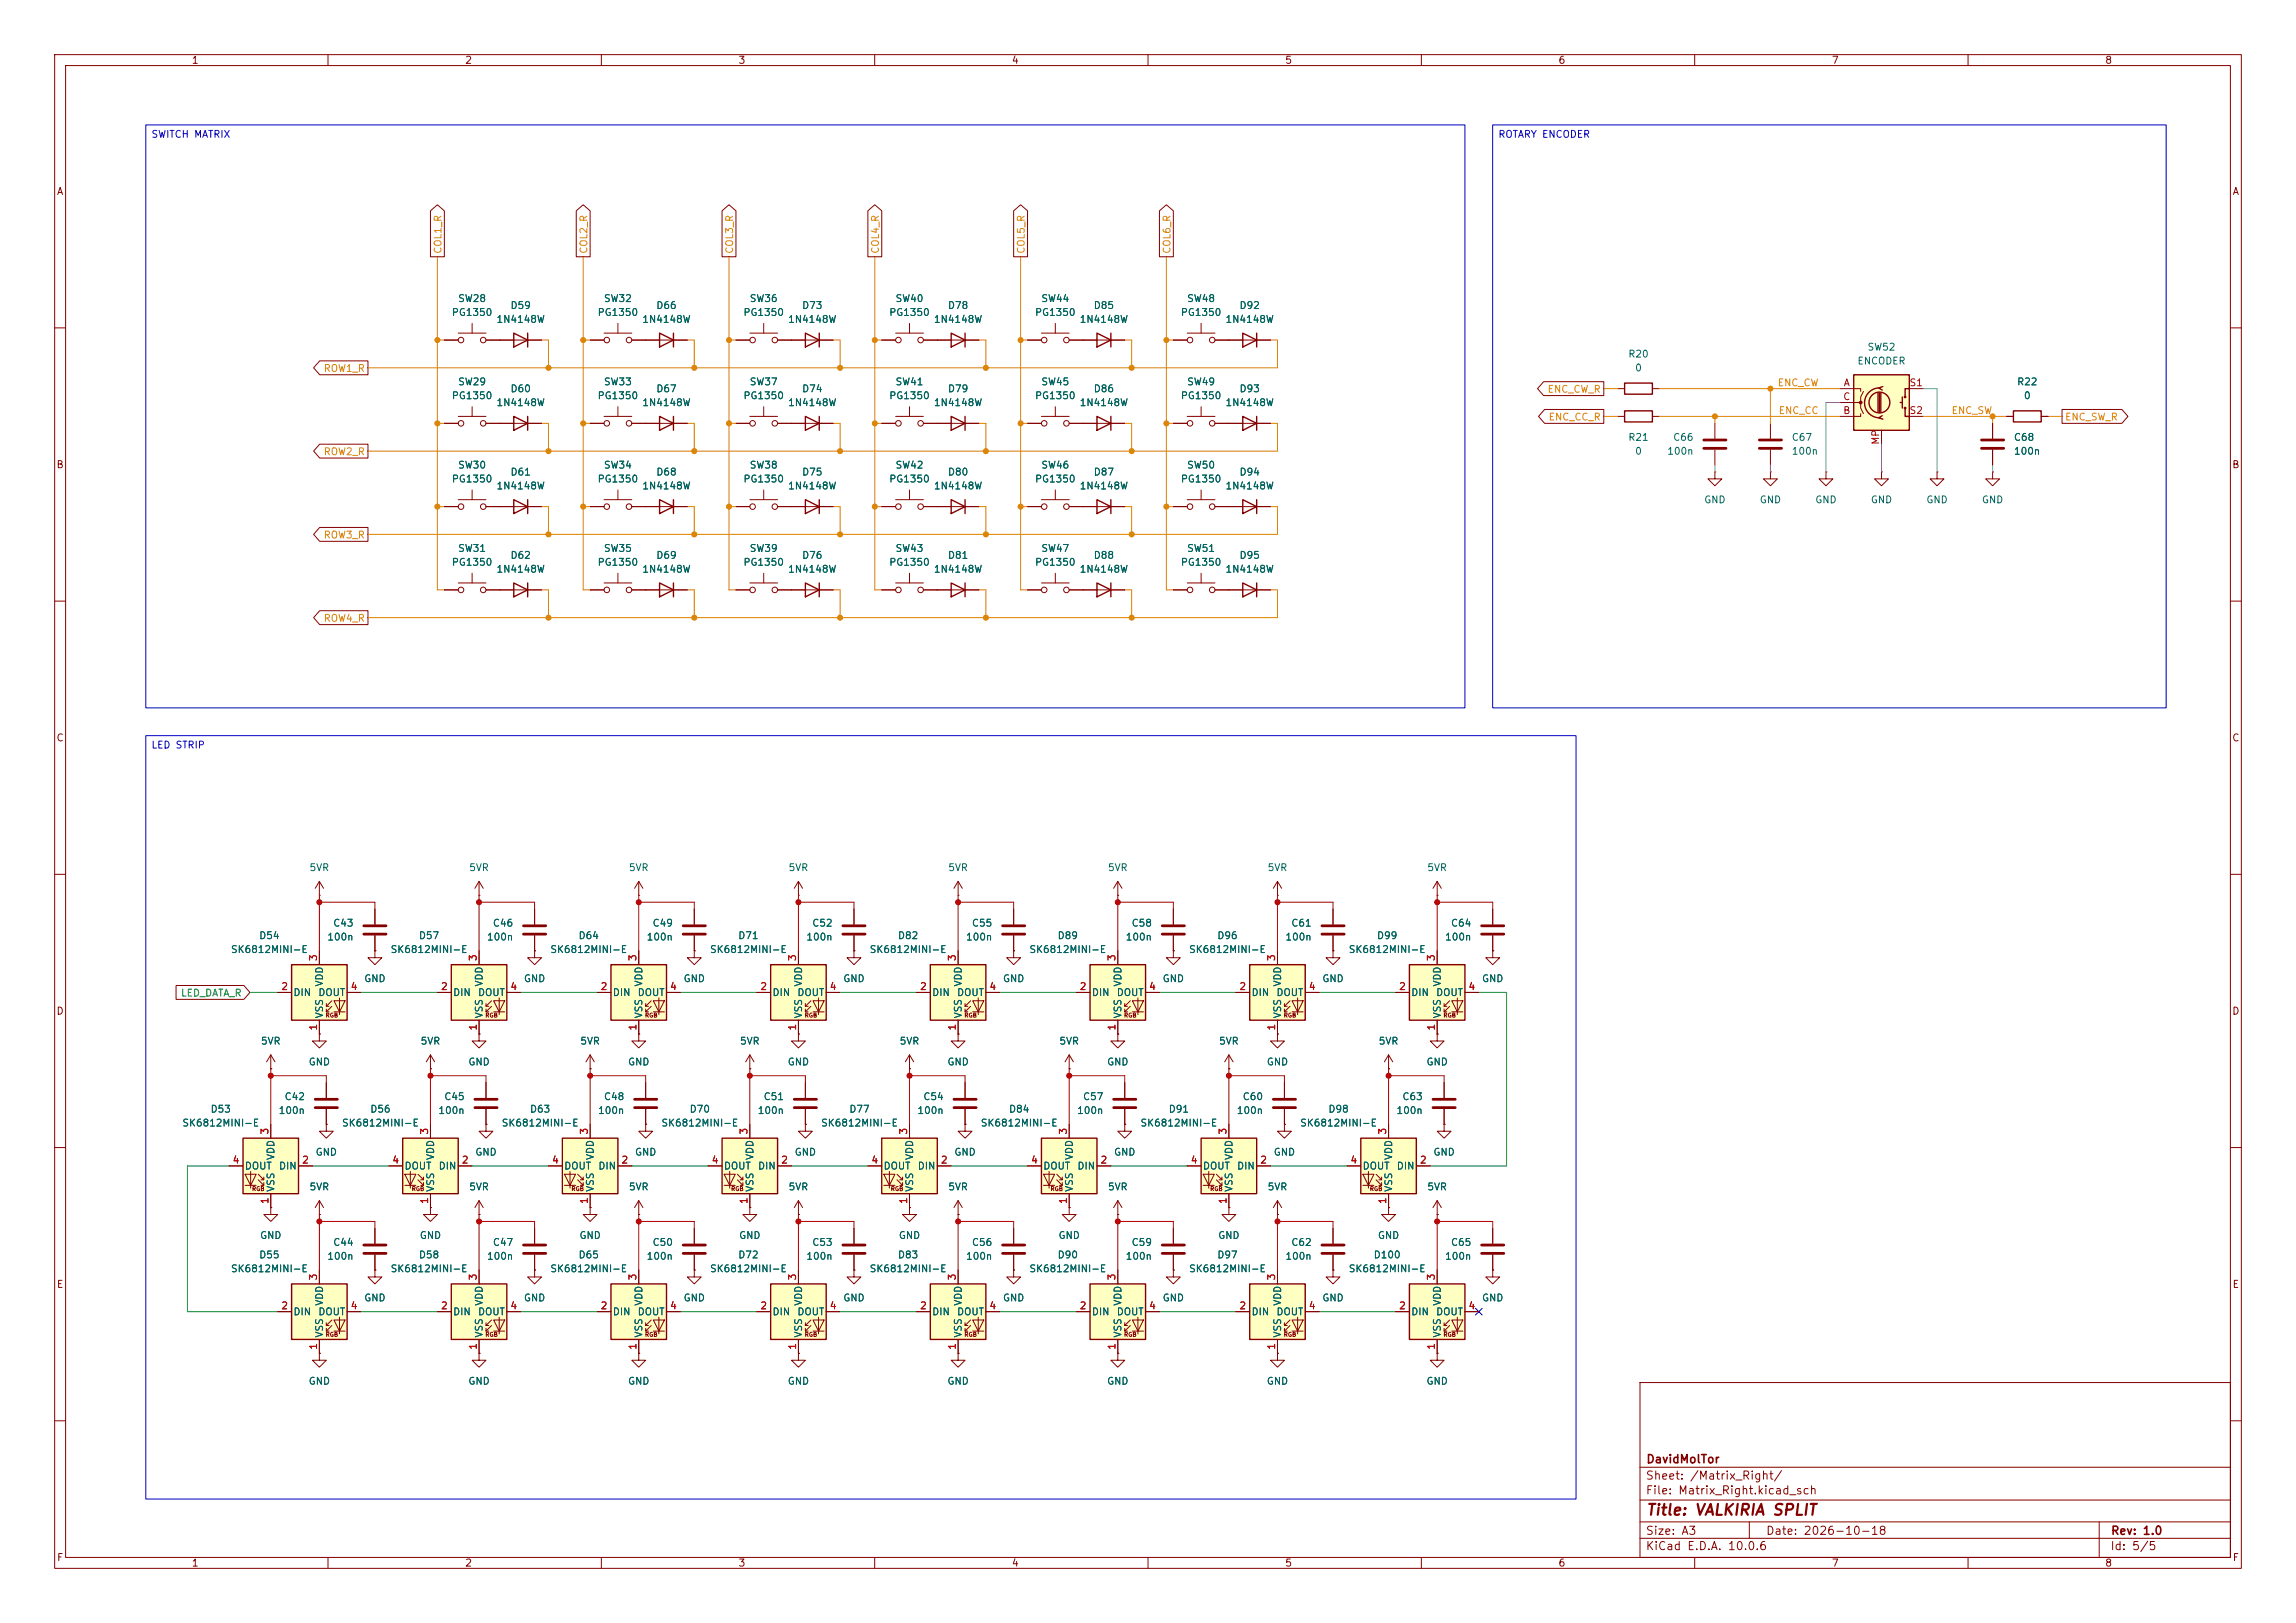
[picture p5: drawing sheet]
<svg xmlns="http://www.w3.org/2000/svg" width="420mm" height="297mm" viewBox="0 0 420 297" stroke-linecap="round" stroke-linejoin="round" font-family="sans-serif">
<defs><g id="words">
<text font-size="2" fill="#840000" x="301" y="277.8">Title: VALKIRIA SPLIT</text>
<g font-size="1.5" fill="#840000">
<text x="301" y="268.1">DavidMolTor</text>
<text x="300.9" y="273.8">File: Matrix_Right.kicad_sch</text>
<text x="300.9" y="271.1">Sheet: /Matrix_Right/</text>
<text x="300.9" y="281.2">Size: A3</text>
<text x="322.9" y="281.2">Date: 2026-10-18</text>
<text x="386" y="281.2">Rev: 1.0</text>
<text x="300.9" y="284">KiCad E.D.A. 10.0.6</text>
<text x="385.9" y="284">Id: 5/5</text>
</g>
<g font-size="1.3" fill="#840000">
<text x="35" y="12">1</text>
<text x="85" y="12">2</text>
<text x="135" y="12">3</text>
<text x="185" y="12">4</text>
<text x="235" y="12">5</text>
<text x="285" y="12">6</text>
<text x="335" y="12">7</text>
<text x="385" y="12">8</text>
<text x="10.3" y="36">A</text>
<text x="408.3" y="36">A</text>
<text x="10.2" y="86">B</text>
<text x="408.2" y="86">B</text>
<text x="10.2" y="136">C</text>
<text x="408.2" y="136">C</text>
<text x="10.2" y="186">D</text>
<text x="408.2" y="186">D</text>
<text x="10.3" y="236">E</text>
<text x="408.3" y="236">E</text>
<text x="10.3" y="286">F</text>
<text x="35" y="287">1</text>
<text x="85" y="287">2</text>
<text x="135" y="287">3</text>
<text x="185" y="287">4</text>
<text x="235" y="287">5</text>
<text x="285" y="287">6</text>
<text x="335" y="287">7</text>
<text x="385" y="287">8</text>
<text x="408.3" y="286">F</text>
</g>
<g font-size="1.3" fill="#0000c2">
<text x="27.6" y="25.5">SWITCH MATRIX</text>
<text x="274" y="25.5">ROTARY ENCODER</text>
<text x="27.6" y="137.3">LED STRIP</text>
</g>
<g font-size="1.3" fill="#dd8500">
<text x="81.1" y="46.5" transform="rotate(-90 81.1 46.5)">COL1_R</text>
<text x="107.7" y="46.5" transform="rotate(-90 107.7 46.5)">COL2_R</text>
<text x="134.4" y="46.5" transform="rotate(-90 134.4 46.5)">COL3_R</text>
<text x="161.1" y="46.5" transform="rotate(-90 161.1 46.5)">COL4_R</text>
<text x="187.7" y="46.5" transform="rotate(-90 187.7 46.5)">COL5_R</text>
<text x="214.4" y="46.5" transform="rotate(-90 214.4 46.5)">COL6_R</text>
<text x="59.1" y="68.4">ROW1_R</text>
<text x="325.1" y="71">ENC_CW</text>
<text x="283" y="72.2">ENC_CW_R</text>
<text x="283.2" y="77.3">ENC_CC_R</text>
<text x="325.3" y="76.1">ENC_CC</text>
<text x="356.9" y="76.1">ENC_SW</text>
<text x="377.6" y="77.3">ENC_SW_R</text>
<text x="59.1" y="83.6">ROW2_R</text>
<text x="59.1" y="98.8">ROW3_R</text>
<text x="59.1" y="114.1">ROW4_R</text>
</g>
<g font-size="1.3" fill="#006464">
<text x="82.5" y="58.1">PG1350</text>
<text x="83.7" y="55.6">SW28</text>
<text x="90.7" y="59.4">1N4148W</text>
<text x="93.3" y="56.8">D59</text>
<text x="109.2" y="58.1">PG1350</text>
<text x="110.4" y="55.6">SW32</text>
<text x="117.4" y="59.4">1N4148W</text>
<text x="119.9" y="56.8">D66</text>
<text x="135.9" y="58.1">PG1350</text>
<text x="137" y="55.6">SW36</text>
<text x="144" y="59.4">1N4148W</text>
<text x="146.6" y="56.8">D73</text>
<text x="162.6" y="58.1">PG1350</text>
<text x="163.7" y="55.6">SW40</text>
<text x="170.7" y="59.4">1N4148W</text>
<text x="173.3" y="56.8">D78</text>
<text x="189.2" y="58.1">PG1350</text>
<text x="190.4" y="55.6">SW44</text>
<text x="197.4" y="59.4">1N4148W</text>
<text x="200" y="56.8">D85</text>
<text x="215.9" y="58.1">PG1350</text>
<text x="217" y="55.6">SW48</text>
<text x="224.1" y="59.4">1N4148W</text>
<text x="226.6" y="56.8">D92</text>
<text x="297.7" y="65.7">R20</text>
<text x="341.5" y="64.5">SW52</text>
<text x="83.7" y="70.8">SW29</text>
<text x="110.4" y="70.8">SW33</text>
<text x="137" y="70.8">SW37</text>
<text x="163.7" y="70.8">SW41</text>
<text x="190.4" y="70.8">SW45</text>
<text x="217" y="70.8">SW49</text>
<text x="299" y="68.3">0</text>
<text x="339.7" y="67">ENCODER</text>
<text x="368.9" y="70.8">R22</text>
<text x="82.5" y="73.4">PG1350</text>
<text x="90.7" y="74.6">1N4148W</text>
<text x="93.3" y="72.1">D60</text>
<text x="109.2" y="73.4">PG1350</text>
<text x="117.4" y="74.6">1N4148W</text>
<text x="119.9" y="72.1">D67</text>
<text x="135.9" y="73.4">PG1350</text>
<text x="144" y="74.6">1N4148W</text>
<text x="146.6" y="72.1">D74</text>
<text x="162.6" y="73.4">PG1350</text>
<text x="170.7" y="74.6">1N4148W</text>
<text x="173.3" y="72.1">D79</text>
<text x="189.2" y="73.4">PG1350</text>
<text x="197.4" y="74.6">1N4148W</text>
<text x="200" y="72.1">D86</text>
<text x="215.9" y="73.4">PG1350</text>
<text x="224.1" y="74.6">1N4148W</text>
<text x="226.6" y="72.1">D93</text>
<text x="370.1" y="73.4">0</text>
<text x="297.7" y="81">R21</text>
<text x="299" y="83.5">0</text>
<text x="304.9" y="83.5">100n</text>
<text x="306" y="81">C66</text>
<text x="327.6" y="81">C67</text>
<text x="327.6" y="83.5">100n</text>
<text x="368.3" y="81">C68</text>
<text x="368.3" y="83.5">100n</text>
<text x="82.5" y="88.6">PG1350</text>
<text x="83.7" y="86.1">SW30</text>
<text x="90.7" y="89.9">1N4148W</text>
<text x="93.3" y="87.3">D61</text>
<text x="109.2" y="88.6">PG1350</text>
<text x="110.4" y="86.1">SW34</text>
<text x="117.4" y="89.9">1N4148W</text>
<text x="119.9" y="87.3">D68</text>
<text x="135.9" y="88.6">PG1350</text>
<text x="137" y="86.1">SW38</text>
<text x="144" y="89.9">1N4148W</text>
<text x="146.6" y="87.3">D75</text>
<text x="162.6" y="88.6">PG1350</text>
<text x="163.7" y="86.1">SW42</text>
<text x="170.7" y="89.9">1N4148W</text>
<text x="173.3" y="87.3">D80</text>
<text x="189.2" y="88.6">PG1350</text>
<text x="190.4" y="86.1">SW46</text>
<text x="197.4" y="89.9">1N4148W</text>
<text x="200" y="87.3">D87</text>
<text x="215.9" y="88.6">PG1350</text>
<text x="217" y="86.1">SW50</text>
<text x="224.1" y="89.9">1N4148W</text>
<text x="226.6" y="87.3">D94</text>
<text x="311.6" y="92.4">GND</text>
<text x="321.8" y="92.4">GND</text>
<text x="331.9" y="92.4">GND</text>
<text x="342.1" y="92.4">GND</text>
<text x="352.3" y="92.4">GND</text>
<text x="362.4" y="92.4">GND</text>
<text x="83.7" y="101.3">SW31</text>
<text x="110.4" y="101.3">SW35</text>
<text x="137" y="101.3">SW39</text>
<text x="163.7" y="101.3">SW43</text>
<text x="190.4" y="101.3">SW47</text>
<text x="217" y="101.3">SW51</text>
<text x="82.5" y="103.8">PG1350</text>
<text x="90.7" y="105.1">1N4148W</text>
<text x="93.3" y="102.6">D62</text>
<text x="109.2" y="103.8">PG1350</text>
<text x="117.4" y="105.1">1N4148W</text>
<text x="119.9" y="102.6">D69</text>
<text x="135.9" y="103.8">PG1350</text>
<text x="144" y="105.1">1N4148W</text>
<text x="146.6" y="102.6">D76</text>
<text x="162.6" y="103.8">PG1350</text>
<text x="170.7" y="105.1">1N4148W</text>
<text x="173.3" y="102.6">D81</text>
<text x="189.2" y="103.8">PG1350</text>
<text x="197.4" y="105.1">1N4148W</text>
<text x="200" y="102.6">D88</text>
<text x="215.9" y="103.8">PG1350</text>
<text x="224.1" y="105.1">1N4148W</text>
<text x="226.6" y="102.6">D95</text>
<text x="56.5" y="159.7">5VR</text>
<text x="85.7" y="159.7">5VR</text>
<text x="114.9" y="159.7">5VR</text>
<text x="144.1" y="159.7">5VR</text>
<text x="173.3" y="159.7">5VR</text>
<text x="202.6" y="159.7">5VR</text>
<text x="231.8" y="159.7">5VR</text>
<text x="261" y="159.7">5VR</text>
<text x="47.3" y="172.2">D54</text>
<text x="59.8" y="172.4">100n</text>
<text x="60.8" y="169.9">C43</text>
<text x="76.5" y="172.2">D57</text>
<text x="89" y="172.4">100n</text>
<text x="90.1" y="169.9">C46</text>
<text x="105.7" y="172.2">D64</text>
<text x="118.2" y="172.4">100n</text>
<text x="119.3" y="169.9">C49</text>
<text x="134.9" y="172.2">D71</text>
<text x="147.4" y="172.4">100n</text>
<text x="148.5" y="169.9">C52</text>
<text x="164.1" y="172.2">D82</text>
<text x="176.6" y="172.4">100n</text>
<text x="177.7" y="169.9">C55</text>
<text x="193.4" y="172.2">D89</text>
<text x="205.8" y="172.4">100n</text>
<text x="206.9" y="169.9">C58</text>
<text x="222.6" y="172.2">D96</text>
<text x="235" y="172.4">100n</text>
<text x="236.1" y="169.9">C61</text>
<text x="251.8" y="172.2">D99</text>
<text x="264.2" y="172.4">100n</text>
<text x="265.3" y="169.9">C64</text>
<text x="42.1" y="174.7">SK6812MINI-E</text>
<text x="71.3" y="174.7">SK6812MINI-E</text>
<text x="100.6" y="174.7">SK6812MINI-E</text>
<text x="129.8" y="174.7">SK6812MINI-E</text>
<text x="159" y="174.7">SK6812MINI-E</text>
<text x="188.2" y="174.7">SK6812MINI-E</text>
<text x="217.4" y="174.7">SK6812MINI-E</text>
<text x="246.6" y="174.7">SK6812MINI-E</text>
<text x="53.6" y="182.6">DIN</text>
<text x="58.1" y="182.6">DOUT</text>
<text x="59.4" y="180.6" transform="rotate(-90 59.4 180.6)">VDD</text>
<text x="66.5" y="180">GND</text>
<text x="82.8" y="182.6">DIN</text>
<text x="87.3" y="182.6">DOUT</text>
<text x="88.6" y="180.6" transform="rotate(-90 88.6 180.6)">VDD</text>
<text x="95.7" y="180">GND</text>
<text x="112" y="182.6">DIN</text>
<text x="116.5" y="182.6">DOUT</text>
<text x="117.8" y="180.6" transform="rotate(-90 117.8 180.6)">VDD</text>
<text x="124.9" y="180">GND</text>
<text x="141.2" y="182.6">DIN</text>
<text x="145.8" y="182.6">DOUT</text>
<text x="147" y="180.6" transform="rotate(-90 147 180.6)">VDD</text>
<text x="154.1" y="180">GND</text>
<text x="170.4" y="182.6">DIN</text>
<text x="175" y="182.6">DOUT</text>
<text x="176.2" y="180.6" transform="rotate(-90 176.2 180.6)">VDD</text>
<text x="183.4" y="180">GND</text>
<text x="199.6" y="182.6">DIN</text>
<text x="204.2" y="182.6">DOUT</text>
<text x="205.4" y="180.6" transform="rotate(-90 205.4 180.6)">VDD</text>
<text x="212.6" y="180">GND</text>
<text x="228.8" y="182.6">DIN</text>
<text x="233.4" y="182.6">DOUT</text>
<text x="234.6" y="180.6" transform="rotate(-90 234.6 180.6)">VDD</text>
<text x="241.8" y="180">GND</text>
<text x="258" y="182.6">DIN</text>
<text x="262.6" y="182.6">DOUT</text>
<text x="263.9" y="180.6" transform="rotate(-90 263.9 180.6)">VDD</text>
<text x="271" y="180">GND</text>
<text x="47.6" y="191.5">5VR</text>
<text x="59.4" y="186.5" transform="rotate(-90 59.4 186.5)">VSS</text>
<text x="76.8" y="191.5">5VR</text>
<text x="88.6" y="186.5" transform="rotate(-90 88.6 186.5)">VSS</text>
<text x="106" y="191.5">5VR</text>
<text x="117.8" y="186.5" transform="rotate(-90 117.8 186.5)">VSS</text>
<text x="135.2" y="191.5">5VR</text>
<text x="147" y="186.5" transform="rotate(-90 147 186.5)">VSS</text>
<text x="164.5" y="191.5">5VR</text>
<text x="176.2" y="186.5" transform="rotate(-90 176.2 186.5)">VSS</text>
<text x="193.7" y="191.5">5VR</text>
<text x="205.4" y="186.5" transform="rotate(-90 205.4 186.5)">VSS</text>
<text x="222.9" y="191.5">5VR</text>
<text x="234.6" y="186.5" transform="rotate(-90 234.6 186.5)">VSS</text>
<text x="252.1" y="191.5">5VR</text>
<text x="263.9" y="186.5" transform="rotate(-90 263.9 186.5)">VSS</text>
<text x="56.4" y="195.3">GND</text>
<text x="85.6" y="195.3">GND</text>
<text x="114.8" y="195.3">GND</text>
<text x="144" y="195.3">GND</text>
<text x="173.2" y="195.3">GND</text>
<text x="202.4" y="195.3">GND</text>
<text x="231.6" y="195.3">GND</text>
<text x="260.8" y="195.3">GND</text>
<text x="38.4" y="203.9">D53</text>
<text x="52" y="201.6">C42</text>
<text x="67.6" y="203.9">D56</text>
<text x="81.2" y="201.6">C45</text>
<text x="96.8" y="203.9">D63</text>
<text x="110.4" y="201.6">C48</text>
<text x="126" y="203.9">D70</text>
<text x="139.6" y="201.6">C51</text>
<text x="155.3" y="203.9">D77</text>
<text x="168.8" y="201.6">C54</text>
<text x="184.5" y="203.9">D84</text>
<text x="198" y="201.6">C57</text>
<text x="213.7" y="203.9">D91</text>
<text x="227.2" y="201.6">C60</text>
<text x="242.9" y="203.9">D98</text>
<text x="256.4" y="201.6">C63</text>
<text x="33.2" y="206.4">SK6812MINI-E</text>
<text x="50.9" y="204.2">100n</text>
<text x="62.5" y="206.4">SK6812MINI-E</text>
<text x="80.1" y="204.2">100n</text>
<text x="91.7" y="206.4">SK6812MINI-E</text>
<text x="109.3" y="204.2">100n</text>
<text x="120.9" y="206.4">SK6812MINI-E</text>
<text x="138.5" y="204.2">100n</text>
<text x="150.1" y="206.4">SK6812MINI-E</text>
<text x="167.7" y="204.2">100n</text>
<text x="179.3" y="206.4">SK6812MINI-E</text>
<text x="196.9" y="204.2">100n</text>
<text x="208.5" y="206.4">SK6812MINI-E</text>
<text x="226.1" y="204.2">100n</text>
<text x="237.7" y="206.4">SK6812MINI-E</text>
<text x="255.3" y="204.2">100n</text>
<text x="44.7" y="214.3">DOUT</text>
<text x="50.5" y="212.4" transform="rotate(-90 50.5 212.4)">VDD</text>
<text x="50.9" y="214.3">DIN</text>
<text x="57.6" y="211.8">GND</text>
<text x="73.9" y="214.3">DOUT</text>
<text x="79.7" y="212.4" transform="rotate(-90 79.7 212.4)">VDD</text>
<text x="80.1" y="214.3">DIN</text>
<text x="86.8" y="211.8">GND</text>
<text x="103.1" y="214.3">DOUT</text>
<text x="108.9" y="212.4" transform="rotate(-90 108.9 212.4)">VDD</text>
<text x="109.3" y="214.3">DIN</text>
<text x="116" y="211.8">GND</text>
<text x="132.3" y="214.3">DOUT</text>
<text x="138.1" y="212.4" transform="rotate(-90 138.1 212.4)">VDD</text>
<text x="138.6" y="214.3">DIN</text>
<text x="145.3" y="211.8">GND</text>
<text x="161.5" y="214.3">DOUT</text>
<text x="167.3" y="212.4" transform="rotate(-90 167.3 212.4)">VDD</text>
<text x="167.8" y="214.3">DIN</text>
<text x="174.5" y="211.8">GND</text>
<text x="190.7" y="214.3">DOUT</text>
<text x="196.5" y="212.4" transform="rotate(-90 196.5 212.4)">VDD</text>
<text x="197" y="214.3">DIN</text>
<text x="203.7" y="211.8">GND</text>
<text x="219.9" y="214.3">DOUT</text>
<text x="225.8" y="212.4" transform="rotate(-90 225.8 212.4)">VDD</text>
<text x="226.2" y="214.3">DIN</text>
<text x="232.9" y="211.8">GND</text>
<text x="249.1" y="214.3">DOUT</text>
<text x="255" y="212.4" transform="rotate(-90 255 212.4)">VDD</text>
<text x="255.4" y="214.3">DIN</text>
<text x="262.1" y="211.8">GND</text>
<text x="50.5" y="218.2" transform="rotate(-90 50.5 218.2)">VSS</text>
<text x="56.5" y="218.1">5VR</text>
<text x="79.7" y="218.2" transform="rotate(-90 79.7 218.2)">VSS</text>
<text x="85.7" y="218.1">5VR</text>
<text x="108.9" y="218.2" transform="rotate(-90 108.9 218.2)">VSS</text>
<text x="114.9" y="218.1">5VR</text>
<text x="138.1" y="218.2" transform="rotate(-90 138.1 218.2)">VSS</text>
<text x="144.1" y="218.1">5VR</text>
<text x="167.3" y="218.2" transform="rotate(-90 167.3 218.2)">VSS</text>
<text x="173.3" y="218.1">5VR</text>
<text x="196.5" y="218.2" transform="rotate(-90 196.5 218.2)">VSS</text>
<text x="202.6" y="218.1">5VR</text>
<text x="225.8" y="218.2" transform="rotate(-90 225.8 218.2)">VSS</text>
<text x="231.8" y="218.1">5VR</text>
<text x="255" y="218.2" transform="rotate(-90 255 218.2)">VSS</text>
<text x="261" y="218.1">5VR</text>
<text x="47.5" y="227">GND</text>
<text x="76.7" y="227">GND</text>
<text x="105.9" y="227">GND</text>
<text x="135.1" y="227">GND</text>
<text x="164.3" y="227">GND</text>
<text x="193.5" y="227">GND</text>
<text x="222.7" y="227">GND</text>
<text x="251.9" y="227">GND</text>
<text x="42.1" y="233.1">SK6812MINI-E</text>
<text x="47.3" y="230.6">D55</text>
<text x="59.8" y="230.8">100n</text>
<text x="60.8" y="228.3">C44</text>
<text x="71.3" y="233.1">SK6812MINI-E</text>
<text x="76.5" y="230.6">D58</text>
<text x="89" y="230.8">100n</text>
<text x="90.1" y="228.3">C47</text>
<text x="100.6" y="233.1">SK6812MINI-E</text>
<text x="105.7" y="230.6">D65</text>
<text x="118.2" y="230.8">100n</text>
<text x="119.3" y="228.3">C50</text>
<text x="129.8" y="233.1">SK6812MINI-E</text>
<text x="134.9" y="230.6">D72</text>
<text x="147.4" y="230.8">100n</text>
<text x="148.5" y="228.3">C53</text>
<text x="159" y="233.1">SK6812MINI-E</text>
<text x="164.1" y="230.6">D83</text>
<text x="176.6" y="230.8">100n</text>
<text x="177.7" y="228.3">C56</text>
<text x="188.2" y="233.1">SK6812MINI-E</text>
<text x="193.4" y="230.6">D90</text>
<text x="205.8" y="230.8">100n</text>
<text x="206.9" y="228.3">C59</text>
<text x="217.4" y="233.1">SK6812MINI-E</text>
<text x="222.6" y="230.6">D97</text>
<text x="235" y="230.8">100n</text>
<text x="236.1" y="228.3">C62</text>
<text x="246.6" y="233.1">SK6812MINI-E</text>
<text x="251.2" y="230.6">D100</text>
<text x="264.2" y="230.8">100n</text>
<text x="265.3" y="228.3">C65</text>
<text x="59.4" y="239.1" transform="rotate(-90 59.4 239.1)">VDD</text>
<text x="66.5" y="238.5">GND</text>
<text x="88.6" y="239.1" transform="rotate(-90 88.6 239.1)">VDD</text>
<text x="95.7" y="238.5">GND</text>
<text x="117.8" y="239.1" transform="rotate(-90 117.8 239.1)">VDD</text>
<text x="124.9" y="238.5">GND</text>
<text x="147" y="239.1" transform="rotate(-90 147 239.1)">VDD</text>
<text x="154.1" y="238.5">GND</text>
<text x="176.2" y="239.1" transform="rotate(-90 176.2 239.1)">VDD</text>
<text x="183.4" y="238.5">GND</text>
<text x="205.4" y="239.1" transform="rotate(-90 205.4 239.1)">VDD</text>
<text x="212.6" y="238.5">GND</text>
<text x="234.6" y="239.1" transform="rotate(-90 234.6 239.1)">VDD</text>
<text x="241.8" y="238.5">GND</text>
<text x="263.9" y="239.1" transform="rotate(-90 263.9 239.1)">VDD</text>
<text x="271" y="238.5">GND</text>
<text x="53.6" y="241">DIN</text>
<text x="58.1" y="241">DOUT</text>
<text x="59.4" y="244.9" transform="rotate(-90 59.4 244.9)">VSS</text>
<text x="82.8" y="241">DIN</text>
<text x="87.3" y="241">DOUT</text>
<text x="88.6" y="244.9" transform="rotate(-90 88.6 244.9)">VSS</text>
<text x="112" y="241">DIN</text>
<text x="116.5" y="241">DOUT</text>
<text x="117.8" y="244.9" transform="rotate(-90 117.8 244.9)">VSS</text>
<text x="141.2" y="241">DIN</text>
<text x="145.8" y="241">DOUT</text>
<text x="147" y="244.9" transform="rotate(-90 147 244.9)">VSS</text>
<text x="170.4" y="241">DIN</text>
<text x="175" y="241">DOUT</text>
<text x="176.2" y="244.9" transform="rotate(-90 176.2 244.9)">VSS</text>
<text x="199.6" y="241">DIN</text>
<text x="204.2" y="241">DOUT</text>
<text x="205.4" y="244.9" transform="rotate(-90 205.4 244.9)">VSS</text>
<text x="228.8" y="241">DIN</text>
<text x="233.4" y="241">DOUT</text>
<text x="234.6" y="244.9" transform="rotate(-90 234.6 244.9)">VSS</text>
<text x="258" y="241">DIN</text>
<text x="262.6" y="241">DOUT</text>
<text x="263.9" y="244.9" transform="rotate(-90 263.9 244.9)">VSS</text>
<text x="56.4" y="253.7">GND</text>
<text x="85.6" y="253.7">GND</text>
<text x="114.8" y="253.7">GND</text>
<text x="144" y="253.7">GND</text>
<text x="173.2" y="253.7">GND</text>
<text x="202.4" y="253.7">GND</text>
<text x="231.6" y="253.7">GND</text>
<text x="260.8" y="253.7">GND</text>
</g>
<g font-size="1.3" fill="#a90000">
<text x="337.1" y="71">A</text>
<text x="349.2" y="71">S1</text>
<text x="337.1" y="76.1">B</text>
<text x="337.1" y="73.5">C</text>
<text x="349.2" y="76.1">S2</text>
<text x="344" y="81.5" transform="rotate(-90 344 81.5)">MP</text>
<text x="58.3" y="176" transform="rotate(-90 58.3 176)">3</text>
<text x="87.5" y="176" transform="rotate(-90 87.5 176)">3</text>
<text x="116.7" y="176" transform="rotate(-90 116.7 176)">3</text>
<text x="145.9" y="176" transform="rotate(-90 145.9 176)">3</text>
<text x="175.1" y="176" transform="rotate(-90 175.1 176)">3</text>
<text x="204.3" y="176" transform="rotate(-90 204.3 176)">3</text>
<text x="233.5" y="176" transform="rotate(-90 233.5 176)">3</text>
<text x="262.8" y="176" transform="rotate(-90 262.8 176)">3</text>
<text x="51.3" y="181.5">2</text>
<text x="64" y="181.5">4</text>
<text x="80.5" y="181.5">2</text>
<text x="93.2" y="181.5">4</text>
<text x="109.8" y="181.5">2</text>
<text x="122.5" y="181.5">4</text>
<text x="139" y="181.5">2</text>
<text x="151.7" y="181.5">4</text>
<text x="168.2" y="181.5">2</text>
<text x="180.9" y="181.5">4</text>
<text x="197.4" y="181.5">2</text>
<text x="210.1" y="181.5">4</text>
<text x="226.6" y="181.5">2</text>
<text x="239.3" y="181.5">4</text>
<text x="255.8" y="181.5">2</text>
<text x="268.5" y="181.5">4</text>
<text x="58.3" y="188.7" transform="rotate(-90 58.3 188.7)">1</text>
<text x="87.5" y="188.7" transform="rotate(-90 87.5 188.7)">1</text>
<text x="116.7" y="188.7" transform="rotate(-90 116.7 188.7)">1</text>
<text x="145.9" y="188.7" transform="rotate(-90 145.9 188.7)">1</text>
<text x="175.1" y="188.7" transform="rotate(-90 175.1 188.7)">1</text>
<text x="204.3" y="188.7" transform="rotate(-90 204.3 188.7)">1</text>
<text x="233.5" y="188.7" transform="rotate(-90 233.5 188.7)">1</text>
<text x="262.8" y="188.7" transform="rotate(-90 262.8 188.7)">1</text>
<text x="49.4" y="207.7" transform="rotate(-90 49.4 207.7)">3</text>
<text x="78.6" y="207.7" transform="rotate(-90 78.6 207.7)">3</text>
<text x="107.8" y="207.7" transform="rotate(-90 107.8 207.7)">3</text>
<text x="137" y="207.7" transform="rotate(-90 137 207.7)">3</text>
<text x="166.2" y="207.7" transform="rotate(-90 166.2 207.7)">3</text>
<text x="195.4" y="207.7" transform="rotate(-90 195.4 207.7)">3</text>
<text x="224.7" y="207.7" transform="rotate(-90 224.7 207.7)">3</text>
<text x="253.9" y="207.7" transform="rotate(-90 253.9 207.7)">3</text>
<text x="42.4" y="213.2">4</text>
<text x="55.1" y="213.2">2</text>
<text x="71.7" y="213.2">4</text>
<text x="84.4" y="213.2">2</text>
<text x="100.9" y="213.2">4</text>
<text x="113.6" y="213.2">2</text>
<text x="130.1" y="213.2">4</text>
<text x="142.8" y="213.2">2</text>
<text x="159.3" y="213.2">4</text>
<text x="172" y="213.2">2</text>
<text x="188.5" y="213.2">4</text>
<text x="201.2" y="213.2">2</text>
<text x="217.7" y="213.2">4</text>
<text x="230.4" y="213.2">2</text>
<text x="246.9" y="213.2">4</text>
<text x="259.6" y="213.2">2</text>
<text x="49.4" y="220.4" transform="rotate(-90 49.4 220.4)">1</text>
<text x="78.6" y="220.4" transform="rotate(-90 78.6 220.4)">1</text>
<text x="107.8" y="220.4" transform="rotate(-90 107.8 220.4)">1</text>
<text x="137" y="220.4" transform="rotate(-90 137 220.4)">1</text>
<text x="166.2" y="220.4" transform="rotate(-90 166.2 220.4)">1</text>
<text x="195.4" y="220.4" transform="rotate(-90 195.4 220.4)">1</text>
<text x="224.7" y="220.4" transform="rotate(-90 224.7 220.4)">1</text>
<text x="253.9" y="220.4" transform="rotate(-90 253.9 220.4)">1</text>
<text x="51.3" y="239.9">2</text>
<text x="58.3" y="234.4" transform="rotate(-90 58.3 234.4)">3</text>
<text x="64" y="239.9">4</text>
<text x="80.5" y="239.9">2</text>
<text x="87.5" y="234.4" transform="rotate(-90 87.5 234.4)">3</text>
<text x="93.2" y="239.9">4</text>
<text x="109.8" y="239.9">2</text>
<text x="116.7" y="234.4" transform="rotate(-90 116.7 234.4)">3</text>
<text x="122.5" y="239.9">4</text>
<text x="139" y="239.9">2</text>
<text x="145.9" y="234.4" transform="rotate(-90 145.9 234.4)">3</text>
<text x="151.7" y="239.9">4</text>
<text x="168.2" y="239.9">2</text>
<text x="175.1" y="234.4" transform="rotate(-90 175.1 234.4)">3</text>
<text x="180.9" y="239.9">4</text>
<text x="197.4" y="239.9">2</text>
<text x="204.3" y="234.4" transform="rotate(-90 204.3 234.4)">3</text>
<text x="210.1" y="239.9">4</text>
<text x="226.6" y="239.9">2</text>
<text x="233.5" y="234.4" transform="rotate(-90 233.5 234.4)">3</text>
<text x="239.3" y="239.9">4</text>
<text x="255.8" y="239.9">2</text>
<text x="262.8" y="234.4" transform="rotate(-90 262.8 234.4)">3</text>
<text x="268.5" y="239.9">4</text>
<text x="58.3" y="247.1" transform="rotate(-90 58.3 247.1)">1</text>
<text x="87.5" y="247.1" transform="rotate(-90 87.5 247.1)">1</text>
<text x="116.7" y="247.1" transform="rotate(-90 116.7 247.1)">1</text>
<text x="145.9" y="247.1" transform="rotate(-90 145.9 247.1)">1</text>
<text x="175.1" y="247.1" transform="rotate(-90 175.1 247.1)">1</text>
<text x="204.3" y="247.1" transform="rotate(-90 204.3 247.1)">1</text>
<text x="233.5" y="247.1" transform="rotate(-90 233.5 247.1)">1</text>
<text x="262.8" y="247.1" transform="rotate(-90 262.8 247.1)">1</text>
</g>
<text font-size="1.3" fill="#008400" x="33" y="182.7">LED_DATA_R</text>
<g font-size=".8" fill="#840000">
<text x="59.5" y="186.4">RGB</text>
<text x="88.7" y="186.4">RGB</text>
<text x="117.9" y="186.4">RGB</text>
<text x="147.1" y="186.4">RGB</text>
<text x="176.3" y="186.4">RGB</text>
<text x="205.5" y="186.4">RGB</text>
<text x="234.7" y="186.4">RGB</text>
<text x="264" y="186.4">RGB</text>
<text x="46" y="218.1">RGB</text>
<text x="75.2" y="218.1">RGB</text>
<text x="104.4" y="218.1">RGB</text>
<text x="133.7" y="218.1">RGB</text>
<text x="162.9" y="218.1">RGB</text>
<text x="192.1" y="218.1">RGB</text>
<text x="221.3" y="218.1">RGB</text>
<text x="250.5" y="218.1">RGB</text>
<text x="59.5" y="244.8">RGB</text>
<text x="88.7" y="244.8">RGB</text>
<text x="117.9" y="244.8">RGB</text>
<text x="147.1" y="244.8">RGB</text>
<text x="176.3" y="244.8">RGB</text>
<text x="205.5" y="244.8">RGB</text>
<text x="234.7" y="244.8">RGB</text>
<text x="264" y="244.8">RGB</text>
</g>
</g></defs>
<g fill="none" stroke="#840000" stroke-width=".18">
<path d="M10 10h400v277h-400zM12 12h396v273h-396zM60 10v2M110 10v2M160 10v2M210 10v2M260 10v2M310 10v2M360 10v2M10 60h2M144.8 77.5h7.6M364.5 77.5v2.8"/>
<path d="M367 76.2h1.3M373.4 76.2h1.2M408 60h2M81.3 92.7h2.5M83.8 91.4h5.1M86.4 89.7v1.7M88.9 92.7h10.2M354.3 86.4v1.2h1.3l-1.3 1.3-1.2-1.3h1.2M354.3 86.4h.1M364.5 86.4v1.2h1.3l-1.3 1.3-1.3-1.3h1.3M364.5 86.4h.1M364.5 82.3v2.8"/>
<path d="M10 110h2M81.3 108h2.5M83.8 106.7h5.1M86.4 104.9v1.8M88.9 108h10.2M144.8 108h7.6M214.6 108h2.6M217.2 106.7h5M219.7 104.9v1.8M222.2 108h2.6M408 110h2M10 160h2"/>
<path d="M408 160h2M147.3 198.1v2.8M10 210h2M147.3 205.7v1.3h-1.3l1.3 1.3 1.3-1.3h-1.3M147.3 205.7h.1M147.3 202.9v2.8M408 210h2M300 253h108v32h-108zM10 260h2M300 278.5h108M300 274.5h108M300 268.5h108"/>
<path d="M320 278.5v3M384 278.5v6.5M408 260h2M60 285v2M110 285v2M160 285v2M210 285v2M260 285v2M300 281.5h108M310 285v2M360 285v2"/>
<circle cx="84.3" cy="92.7" r=".51"/>
<circle cx="88.4" cy="92.7" r=".51"/>
<circle cx="84.3" cy="108" r=".51"/>
<circle cx="88.4" cy="108" r=".51"/>
<circle cx="217.7" cy="108" r=".51"/>
<circle cx="221.7" cy="108" r=".51"/>
</g>
<path d="M147.3 76.2l2.6 1.3-2.6 1.2zM149.9 76.2v2.5M368.3 75.2h5.1v2h-5.1zM94 91.4l2.5 1.3-2.5 1.3zM96.5 91.4v2.6M94 106.7l2.5 1.3-2.5 1.2zM96.5 106.7v2.5M147.3 106.7l2.6 1.3-2.6 1.2zM149.9 106.7v2.5" fill="none" stroke="#840000" stroke-width=".25"/>
<path d="M362.5 80.5h4M362.5 82h4M145.3 201.2h4.1M145.3 202.7h4.1" fill="none" stroke="#840000" stroke-width=".51"/>
<path d="M141 176.5h10.1v10.2h-10.1z" fill="#ffffc2"/>
<g fill="none" stroke="#840000" stroke-width=".18">
<path d="M219.7 59.2v1.8M144.8 62.2h7.6M214.6 77.5h2.6M214.6 62.2h2.6M217.2 76.2h5M217.2 61h5M219.7 74.4v1.8M222.2 77.5h10.2M222.2 62.2h10.2M344.2 86.4v1.2h1.2l-1.2 1.3-1.3-1.3h1.3M344.2 86.4h.1M146 174v2.5"/>
<path d="M138.4 181.6h2.6M146 186.7v2.5M147.3 184.2h.5M147.3 185.2h.5M148.3 183.1l-1 1.1v-.6M148.3 184.2l-1 1v-.5M148.7 183.1h2l-1 2.1zM148.7 185.2h2M149.7 182.6v3.1M151.1 181.6h2.6"/>
<circle cx="217.7" cy="62.2" r=".51"/>
<circle cx="217.7" cy="77.5" r=".51"/>
<circle cx="221.7" cy="77.5" r=".51"/>
<circle cx="221.7" cy="62.2" r=".51"/>
</g>
<path d="M147.3 61l2.6 1.2-2.6 1.3zM149.9 61v2.5M227.3 76.2l2.6 1.3-2.6 1.2zM227.3 61l2.6 1.2-2.6 1.3zM229.9 61v2.5M229.9 76.2v2.5M141 176.5h10.1v10.2h-10.1z" fill="none" stroke="#840000" stroke-width=".25"/>
<path d="M339.1 68.6h10.1v10.1h-10.1z" fill="#ffffc2"/>
<g fill="none" stroke="#840000" stroke-width=".25">
<path d="M94 61l2.5 1.2-2.5 1.3zM94 76.2l2.5 1.3-2.5 1.2zM96.5 61v2.5M96.5 76.2v2.5M120.6 61l2.6 1.2-2.6 1.3zM120.6 76.2l2.6 1.3-2.6 1.2zM123.2 61v2.5M123.2 76.2v2.5M174 76.2l2.5 1.3-2.5 1.2zM174 61l2.5 1.2-2.5 1.3zM176.5 61v2.5M176.5 76.2v2.5"/>
<path d="M200.7 76.2l2.5 1.3-2.5 1.2zM203.2 76.2v2.5M339.1 68.6h10.1v10.1h-10.1zM343.5 71.9v3.5M343.8 71a2.73 2.73 0 0 0-2.7 2.7 2.73 2.73 0 0 0 2.7 2.8M343.8 71.9v3.5M344 71.9v3.5M344.3 76.1l-.6 .4 .7 .2M344.4 70.7l-.7 .3 .6 .4M347.6 73.7h.4M348 72.6v2.1M348.5 74.7v1.5h.7"/>
<path d="M349.2 71.1h-.7v1.5M120.6 91.4l2.6 1.3-2.6 1.3zM123.2 91.4v2.6M147.3 91.4l2.6 1.3-2.6 1.3zM149.9 91.4v2.6M174 91.4l2.5 1.3-2.5 1.3zM176.5 91.4v2.6M200.7 91.4l2.5 1.3-2.5 1.3zM203.2 91.4v2.6M120.6 106.7l2.6 1.3-2.6 1.2zM123.2 106.7v2.5M200.7 106.7l2.5 1.3-2.5 1.2z"/>
<path d="M203.2 106.7v2.5"/>
<circle cx="343.8" cy="73.7" r="1.9"/>
<circle cx="348.5" cy="72.6" r=".13"/>
<circle cx="348.5" cy="74.7" r=".13"/>
</g>
<g fill="none" stroke="#840000" stroke-width=".18">
<path d="M86.4 59.2v1.8M113 59.2v1.8M139.7 59.2v1.8M166.4 59.2v1.8M81.3 62.2h2.5M81.3 77.5h2.5M83.8 76.2h5.1M83.8 61h5.1M86.4 74.4v1.8M88.9 62.2h10.2M88.9 77.5h10.2M107.9 62.2h2.6"/>
<path d="M107.9 77.5h2.6M110.5 76.2h5.1M110.5 61h5.1M113 74.4v1.8M115.6 62.2h10.1M115.6 77.5h10.1M134.6 62.2h2.6M137.2 61h5M142.2 62.2h2.6M161.3 62.2h2.5M161.3 77.5h2.5M163.8 76.2h5.1"/>
<path d="M163.8 61h5.1M166.4 74.4v1.8M168.9 62.2h10.2M168.9 77.5h10.2M188 77.5h2.5M190.5 76.2h5.1M193 74.4v1.8M195.6 77.5h10.1M323.8 77.5v2.8M336.5 71.1h3.9v.5M336.5 73.7h3.9v1l.5 1M340.4 75.7v.5h-3.9"/>
<path d="M340.9 71.6l-.5 1v1.1h-.5M344.2 78.7v2.6M349.2 71.1h2.6M349.2 76.2h2.6M107.9 92.7h2.6M110.5 91.4h5.1M113 89.7v1.7M115.6 92.7h10.1M134.6 92.7h2.6M137.2 91.4h5M139.7 89.7v1.7M142.2 92.7h10.2"/>
<path d="M161.3 92.7h2.5M163.8 91.4h5.1M166.4 89.7v1.7M168.9 92.7h10.2M188 92.7h2.5M190.5 91.4h5.1M193 89.7v1.7M195.6 92.7h10.1M323.8 82.3v2.8M107.9 108h2.6M110.5 106.7h5.1M113 104.9v1.8"/>
<path d="M115.6 108h10.1M188 108h2.5M190.5 106.7h5.1M193 104.9v1.8M195.6 108h10.1M68.6 174v1.3h-1.3l1.3 1.2 1.2-1.2h-1.2M68.6 174h.1M68.6 166.4v2.8M68.6 171.2v2.8"/>
<circle cx="84.3" cy="62.2" r=".51"/>
<circle cx="84.3" cy="77.5" r=".51"/>
<circle cx="88.4" cy="62.2" r=".51"/>
<circle cx="88.4" cy="77.5" r=".51"/>
<circle cx="111" cy="77.5" r=".51"/>
<circle cx="111" cy="62.2" r=".51"/>
<circle cx="115.1" cy="62.2" r=".51"/>
<circle cx="115.1" cy="77.5" r=".51"/>
<circle cx="137.7" cy="62.2" r=".51"/>
<circle cx="141.7" cy="62.2" r=".51"/>
<circle cx="164.3" cy="62.2" r=".51"/>
<circle cx="164.3" cy="77.5" r=".51"/>
<circle cx="168.4" cy="62.2" r=".51"/>
<circle cx="168.4" cy="77.5" r=".51"/>
<circle cx="191" cy="77.5" r=".51"/>
<circle cx="195.1" cy="77.5" r=".51"/>
<circle cx="111" cy="92.7" r=".51"/>
<circle cx="115.1" cy="92.7" r=".51"/>
<circle cx="137.7" cy="92.7" r=".51"/>
<circle cx="141.7" cy="92.7" r=".51"/>
<circle cx="164.3" cy="92.7" r=".51"/>
<circle cx="168.4" cy="92.7" r=".51"/>
<circle cx="191" cy="92.7" r=".51"/>
<circle cx="195.1" cy="92.7" r=".51"/>
<circle cx="111" cy="108" r=".51"/>
<circle cx="115.1" cy="108" r=".51"/>
<circle cx="191" cy="108" r=".51"/>
<circle cx="195.1" cy="108" r=".51"/>
</g>
<circle cx="340.4" cy="73.7" r=".25" fill="#840000" stroke="#840000" stroke-width=".18"/>
<path d="M321.8 80.5h4.1M321.8 82h4.1M66.5 169.4h4.1M66.5 170.9h4.1" fill="none" stroke="#840000" stroke-width=".51"/>
<path d="M53.3 176.5h10.2v10.2h-10.2z" fill="#ffffc2"/>
<g fill="none" stroke="#840000" stroke-width=".18">
<path d="M193 59.2v1.8M134.6 77.5h2.6M137.2 76.2h5M139.7 74.4v1.8M142.2 77.5h2.6M188 62.2h2.5M190.5 61h5.1M195.6 62.2h10.1M295.9 76.2h1.3M295.9 71.1h1.3M302.3 76.2h1.2M302.3 71.1h1.2"/>
<path d="M313.7 77.5v2.8M214.6 92.7h2.6M217.2 91.4h5M219.7 89.7v1.7M222.2 92.7h10.2M313.7 86.4v1.2h1.3l-1.3 1.3-1.3-1.3h1.3M313.7 86.4h.1M313.7 82.3v2.8M323.8 86.4v1.2h1.3l-1.3 1.3-1.2-1.3h1.2M323.8 86.4h.1M334 86.4v1.2h1.3l-1.3 1.3-1.3-1.3h1.3M334 86.4h.1"/>
<path d="M134.6 108h2.6M137.2 106.7h5M139.7 104.9v1.8M142.2 108h2.6M161.3 108h2.5M163.8 106.7h5.1M166.4 104.9v1.8M168.9 108h10.2M224.8 108h7.6M58.4 174v2.5M273 174v1.3h-1.2l1.2 1.2 1.3-1.2h-1.3M273 174h.1"/>
<path d="M49.5 195.6h.1M49.5 193l.8 1.3M49.5 193l-.7 1.3M49.5 193v2.6M50.8 181.6h2.5M58.4 189.2v1.3h-1.3l1.3 1.3 1.3-1.3h-1.3M58.4 189.2h.1M58.4 186.7v2.5M59.7 184.2h.5M59.7 185.2h.5M59.7 198.1v2.8M60.7 183.1l-1 1.1v-.6"/>
<path d="M60.7 184.2l-1 1v-.5M61.1 183.1h2l-1 2.1zM61.1 185.2h2M62.1 182.6v3.1M63.5 181.6h2.5M58.4 219.7v2.5M58.4 219.7l.8 1.3M58.4 219.7l-.7 1.3M59.7 205.7v1.3h-1.3l1.3 1.3 1.3-1.3h-1.3M59.7 205.7h.1M59.7 202.9v2.8M58.4 222.2h.1"/>
<circle cx="137.7" cy="77.5" r=".51"/>
<circle cx="141.7" cy="77.5" r=".51"/>
<circle cx="191" cy="62.2" r=".51"/>
<circle cx="195.1" cy="62.2" r=".51"/>
<circle cx="217.7" cy="92.7" r=".51"/>
<circle cx="221.7" cy="92.7" r=".51"/>
<circle cx="137.7" cy="108" r=".51"/>
<circle cx="141.7" cy="108" r=".51"/>
<circle cx="164.3" cy="108" r=".51"/>
<circle cx="168.4" cy="108" r=".51"/>
</g>
<path d="M200.7 61l2.5 1.2-2.5 1.3zM203.2 61v2.5M297.2 75.2h5.1v2h-5.1zM297.2 70.1h5.1v2h-5.1zM227.3 91.4l2.6 1.3-2.6 1.3zM229.9 91.4v2.6M174 106.7l2.5 1.3-2.5 1.2zM176.5 106.7v2.5M227.3 106.7l2.6 1.3-2.6 1.2zM229.9 106.7v2.5M53.3 176.5h10.2v10.2h-10.2z" fill="none" stroke="#840000" stroke-width=".25"/>
<path d="M311.7 80.5h4M311.7 82h4M57.7 201.2h4M57.7 202.7h4" fill="none" stroke="#840000" stroke-width=".51"/>
<path d="M73.7 208.3h10.1v10.1h-10.1z" fill="#ffffc2"/>
<g fill="none" stroke="#840000" stroke-width=".18">
<path d="M71.1 213.4h2.6M74 214.9h2.1l-1 2zM74 216.9h2.1M75.1 214.4v3M76.5 214.9l1 1v-.5M76.5 215.9l1 1v-.5M77 215.9h.5M77 216.9h.5M78.7 205.7v2.6M78.7 218.4v2.6M83.8 213.4h2.6M205.7 205.7v1.3h-1.2l1.2 1.3 1.3-1.3h-1.3"/>
<path d="M205.7 205.7h.1M49.5 221v1.2h-1.2l1.2 1.3 1.3-1.3h-1.3M49.5 221h.1M68.6 232.4v1.3h-1.3l1.3 1.2 1.2-1.2h-1.2M68.6 232.4h.1M68.6 224.8v2.8M68.6 229.6v2.8M156.2 224.8v2.8M156.2 229.6v2.8M185.4 232.4v1.3h-1.3l1.3 1.2 1.3-1.2h-1.3M185.4 232.4h.1M185.4 224.8v2.8"/>
<path d="M185.4 229.6v2.8"/>
</g>
<path d="M73.7 208.3h10.1v10.1h-10.1z" fill="none" stroke="#840000" stroke-width=".25"/>
<path d="M66.5 227.8h4.1M66.5 229.4h4.1M154.2 227.8h4M154.2 229.4h4M183.4 227.8h4.1M183.4 229.4h4.1" fill="none" stroke="#840000" stroke-width=".51"/>
<path d="M190.5 208.3h10.2v10.1h-10.2z" fill="#ffffc2"/>
<g fill="none" stroke="#840000" stroke-width=".18">
<path d="M214.6 174v1.3h-1.2l1.2 1.2 1.3-1.2h-1.3M214.6 174h.1M214.6 166.4v2.8M214.6 171.2v2.8M188 213.4h2.5M190.9 214.9h2l-1 2zM190.9 216.9h2M191.9 214.4v3M193.3 214.9l1 1v-.5M193.3 215.9l1 1v-.5M193.8 215.9h.5M193.8 216.9h.5"/>
<path d="M195.6 205.7v2.6M195.6 218.4v2.6M200.7 213.4h2.5M204.5 219.7l.7 1.3M204.5 219.7l-.8 1.3M204.5 219.7v2.5M204.5 222.2h.1"/>
</g>
<path d="M190.5 208.3h10.2v10.1h-10.2z" fill="none" stroke="#840000" stroke-width=".25"/>
<path d="M212.6 169.4h4.1M212.6 170.9h4.1" fill="none" stroke="#840000" stroke-width=".51"/>
<path d="M199.4 176.5h10.1v10.2h-10.1z" fill="#ffffc2"/>
<g fill="none" stroke="#840000" stroke-width=".18">
<path d="M156.2 174v1.3h-1.3l1.3 1.2 1.3-1.2h-1.3M156.2 174h.1M185.4 174v1.3h-1.3l1.3 1.2 1.3-1.2h-1.3M185.4 174h.1M185.4 166.4v2.8M185.4 171.2v2.8M204.5 174v2.5M166.4 195.6h.1M166.4 193l.7 1.3M166.4 193l-.8 1.3M166.4 193v2.6M175.3 189.2v1.3h-1.3l1.3 1.3 1.2-1.3h-1.2"/>
<path d="M175.3 189.2h.1M195.6 195.6h.1M195.6 193l.7 1.3M195.6 193l-.8 1.3M195.6 193v2.6M196.8 181.6h2.6M204.5 189.2v1.3h-1.3l1.3 1.3 1.2-1.3h-1.2M204.5 189.2h.1M204.5 186.7v2.5M205.7 184.2h.5M205.7 185.2h.5M205.7 198.1v2.8"/>
<path d="M206.8 183.1l-1.1 1.1v-.6M206.8 184.2l-1.1 1v-.5M207.1 183.1h2.1l-1 2.1zM207.1 185.2h2.1M208.2 182.6v3.1M209.5 181.6h2.6M205.7 202.9v2.8"/>
</g>
<path d="M199.4 176.5h10.1v10.2h-10.1z" fill="none" stroke="#840000" stroke-width=".25"/>
<path d="M183.4 169.4h4.1M183.4 170.9h4.1M203.7 201.2h4.1M203.7 202.7h4.1" fill="none" stroke="#840000" stroke-width=".51"/>
<path d="M170.2 176.5h10.1v10.2h-10.1z" fill="#ffffc2"/>
<g fill="none" stroke="#840000" stroke-width=".18">
<path d="M156.2 166.4v2.8M156.2 171.2v2.8M175.3 174v2.5M167.6 181.6h2.6M175.3 186.7v2.5M176.5 184.2h.5M176.5 185.2h.5M176.5 198.1v2.8M177.5 183.1l-1 1.1v-.6M177.5 184.2l-1 1v-.5M177.9 183.1h2.1l-1.1 2.1zM177.9 185.2h2.1"/>
<path d="M178.9 182.6v3.1M180.3 181.6h2.6M175.3 219.7v2.5M175.3 219.7l.7 1.3M175.3 219.7l-.8 1.3M176.5 205.7v1.3h-1.2l1.2 1.3 1.3-1.3h-1.3M176.5 205.7h.1M176.5 202.9v2.8M127 232.4v1.3h-1.3l1.3 1.2 1.3-1.2h-1.3M127 232.4h.1M166.4 221v1.2h-1.3l1.3 1.3 1.2-1.3h-1.2M166.4 221h.1"/>
<path d="M175.3 222.2h.1"/>
</g>
<path d="M170.2 176.5h10.1v10.2h-10.1z" fill="none" stroke="#840000" stroke-width=".25"/>
<path d="M154.2 169.4h4M154.2 170.9h4M174.5 201.2h4.1M174.5 202.7h4.1" fill="none" stroke="#840000" stroke-width=".51"/>
<path d="M161.3 208.3h10.1v10.1h-10.1z" fill="#ffffc2"/>
<g fill="none" stroke="#840000" stroke-width=".18">
<path d="M97.8 174v1.3h-1.3l1.3 1.2 1.3-1.2h-1.3M97.8 174h.1M97.8 166.4v2.8M97.8 171.2v2.8M87.6 189.2v1.3h-1.2l1.2 1.3 1.3-1.3h-1.3M87.6 189.2h.1M158.7 213.4h2.6M161.7 214.9h2l-1 2zM161.7 216.9h2M162.7 214.4v3M164.1 214.9l1 1v-.5M164.1 215.9l1 1v-.5"/>
<path d="M164.6 215.9h.5M164.6 216.9h.5M166.4 205.7v2.6M166.4 218.4v2.6M171.4 213.4h2.6M156.2 232.4v1.3h-1.3l1.3 1.2 1.3-1.2h-1.3M156.2 232.4h.1M195.6 221v1.2h-1.3l1.3 1.3 1.2-1.3h-1.2M195.6 221h.1M214.6 232.4v1.3h-1.2l1.2 1.2 1.3-1.2h-1.3M214.6 232.4h.1M214.6 224.8v2.8"/>
<path d="M214.6 229.6v2.8"/>
</g>
<path d="M161.3 208.3h10.1v10.1h-10.1z" fill="none" stroke="#840000" stroke-width=".25"/>
<path d="M95.8 169.4h4M95.8 170.9h4M212.6 227.8h4.1M212.6 229.4h4.1" fill="none" stroke="#840000" stroke-width=".51"/>
<path d="M82.5 176.5h10.2v10.2h-10.2z" fill="#ffffc2"/>
<g fill="none" stroke="#840000" stroke-width=".18">
<path d="M87.6 163.8h.1M87.6 161.3v2.5M87.6 174v2.5M87.6 161.3l.8 1.3M87.6 161.3l-.7 1.3M78.7 195.6h.1M78.7 193l.8 1.3M78.7 193l-.7 1.3M78.7 193v2.6M80 181.6h2.5M87.6 186.7v2.5M88.9 184.2h.5"/>
<path d="M88.9 185.2h.5M89.9 183.1l-1 1.1v-.6M89.9 184.2l-1 1v-.5M90.3 183.1h2l-1 2.1zM90.3 185.2h2M91.3 182.6v3.1M92.7 181.6h2.5"/>
</g>
<path d="M82.5 176.5h10.2v10.2h-10.2z" fill="none" stroke="#840000" stroke-width=".25"/>
<path d="M102.9 208.3h10.1v10.1h-10.1z" fill="#ffffc2"/>
<g fill="none" stroke="#840000" stroke-width=".18">
<path d="M88.9 198.1v2.8M118.1 198.1v2.8M87.6 219.7l.8 1.3M87.6 219.7l-.7 1.3M87.6 219.7v2.5M88.9 205.7v1.3h-1.3l1.3 1.3 1.3-1.3h-1.3M88.9 205.7h.1M88.9 202.9v2.8M100.3 213.4h2.6M103.3 214.9h2l-1 2zM103.3 216.9h2M104.3 214.4v3"/>
<path d="M105.7 214.9l1 1v-.5M105.7 215.9l1 1v-.5M106.2 215.9h.5M106.2 216.9h.5M107.9 205.7v2.6M107.9 218.4v2.6M113 213.4h2.6M118.1 202.9v2.8M87.6 222.2h.1M97.8 224.8v2.8M97.8 229.6v2.8M107.9 221v1.2h-1.2l1.2 1.3 1.3-1.3h-1.3"/>
<path d="M107.9 221h.1"/>
</g>
<path d="M102.9 208.3h10.1v10.1h-10.1z" fill="none" stroke="#840000" stroke-width=".25"/>
<path d="M86.9 201.2h4M86.9 202.7h4M116.1 201.2h4M116.1 202.7h4M95.8 227.8h4M95.8 229.4h4" fill="none" stroke="#840000" stroke-width=".51"/>
<path d="M82.5 234.9h10.2v10.2h-10.2z" fill="#ffffc2"/>
<g fill="none" stroke="#840000" stroke-width=".18">
<path d="M78.7 221v1.2h-1.2l1.2 1.3 1.3-1.3h-1.3M78.7 221h.1M87.6 232.4v2.5M97.8 232.4v1.3h-1.3l1.3 1.2 1.3-1.2h-1.3M97.8 232.4h.1M127 224.8v2.8M127 229.6v2.8M80 240h2.5M87.6 247.6v1.3h-1.2l1.2 1.3 1.3-1.3h-1.3M87.6 247.6h.1M87.6 245.1v2.5M88.9 242.6h.5"/>
<path d="M88.9 243.6h.5M89.9 241.6l-1 1v-.5M89.9 242.6l-1 1v-.5M90.3 241.6h2l-1 2zM90.3 243.6h2M91.3 241v3.1M92.7 240h2.5M116.8 247.6v1.3h-1.2l1.2 1.3 1.3-1.3h-1.3M116.8 247.6h.1M146 247.6v1.3h-1.2l1.2 1.3 1.3-1.3h-1.3M146 247.6h.1"/>
</g>
<path d="M82.5 234.9h10.2v10.2h-10.2z" fill="none" stroke="#840000" stroke-width=".25"/>
<path d="M125 227.8h4M125 229.4h4" fill="none" stroke="#840000" stroke-width=".51"/>
<path d="M111.8 234.9h10.1v10.2h-10.1z" fill="#ffffc2"/>
<g fill="none" stroke="#840000" stroke-width=".18">
<path d="M116.8 163.8h.1M116.8 161.3v2.5M116.8 161.3l.8 1.3M116.8 161.3l-.7 1.3M127 166.4v2.8M127 171.2v2.8M107.9 195.6h.1M107.9 193l.8 1.3M107.9 193l-.7 1.3M107.9 193v2.6M116.8 232.4v2.5M109.2 240h2.6"/>
<path d="M116.8 245.1v2.5M118.1 242.6h.5M118.1 243.6h.5M119.1 241.6l-1 1v-.5M119.1 242.6l-1 1v-.5M119.5 241.6h2l-1 2zM119.5 243.6h2M120.5 241v3.1M121.9 240h2.6"/>
</g>
<path d="M111.8 234.9h10.1v10.2h-10.1z" fill="none" stroke="#840000" stroke-width=".25"/>
<path d="M125 169.4h4M125 170.9h4" fill="none" stroke="#840000" stroke-width=".51"/>
<path d="M111.8 176.5h10.1v10.2h-10.1z" fill="#ffffc2"/>
<g fill="none" stroke="#840000" stroke-width=".18">
<path d="M116.8 174v2.5M109.2 181.6h2.6M116.8 189.2v1.3h-1.2l1.2 1.3 1.3-1.3h-1.3M116.8 189.2h.1M116.8 186.7v2.5M118.1 184.2h.5M118.1 185.2h.5M119.1 183.1l-1 1.1v-.6M119.1 184.2l-1 1v-.5M119.5 183.1h2l-1 2.1zM119.5 185.2h2M120.5 182.6v3.1"/>
<path d="M121.9 181.6h2.6M116.8 219.7v2.5M116.8 219.7l.8 1.3M116.8 219.7l-.7 1.3M146 219.7l.8 1.3M146 219.7l-.7 1.3M146 219.7v2.5M116.8 222.2h.1M137.2 221v1.2h-1.3l1.3 1.3 1.2-1.3h-1.2M137.2 221h.1M146 222.2h.1"/>
</g>
<path d="M111.8 176.5h10.1v10.2h-10.1z" fill="none" stroke="#840000" stroke-width=".25"/>
<path d="M132.1 208.3h10.1v10.1h-10.1z" fill="#ffffc2"/>
<g fill="none" stroke="#840000" stroke-width=".18">
<path d="M127 174v1.3h-1.3l1.3 1.2 1.3-1.2h-1.3M127 174h.1M146 163.8h.1M146 161.3l.8 1.3M146 161.3l-.7 1.3M146 161.3v2.5M137.2 195.6h.1M137.2 193v2.6M137.2 193l.7 1.3M137.2 193l-.8 1.3M146 189.2v1.3h-1.2l1.2 1.3 1.3-1.3h-1.3M146 189.2h.1"/>
<path d="M118.1 205.7v1.3h-1.3l1.3 1.3 1.3-1.3h-1.3M118.1 205.7h.1M129.5 213.4h2.6M132.5 214.9h2l-1 2zM132.5 216.9h2M133.5 214.4v3M134.9 214.9l1 1v-.5M134.9 215.9l1 1v-.5M135.4 215.9h.5M135.4 216.9h.5M137.2 205.7v2.6M137.2 218.4v2.6"/>
<path d="M142.2 213.4h2.6M243.8 224.8v2.8M243.8 229.6v2.8M273 232.4v1.3h-1.2l1.2 1.2 1.3-1.2h-1.3M273 232.4h.1"/>
</g>
<path d="M132.1 208.3h10.1v10.1h-10.1z" fill="none" stroke="#840000" stroke-width=".25"/>
<path d="M241.8 227.8h4.1M241.8 229.4h4.1" fill="none" stroke="#840000" stroke-width=".51"/>
<path d="M228.6 234.9h10.2v10.2h-10.2z" fill="#ffffc2"/>
<path d="M233.7 232.4v2.5M226.1 240h2.5M233.7 245.1v2.5M234.9 242.6h.6M234.9 243.6h.6M236 241.6l-1.1 1v-.5M236 242.6l-1.1 1v-.5M236.3 241.6h2.1l-1 2zM236.3 243.6h2.1M237.4 241v3.1M238.8 240h2.5" fill="none" stroke="#840000" stroke-width=".18"/>
<path d="M228.6 234.9h10.2v10.2h-10.2z" fill="none" stroke="#840000" stroke-width=".25"/>
<path d="M257.8 234.9h10.2v10.2h-10.2z" fill="#ffffc2"/>
<g fill="none" stroke="#840000" stroke-width=".18">
<path d="M233.7 163.8h.1M233.7 161.3l.7 1.3M233.7 161.3l-.8 1.3M233.7 161.3v2.5M243.8 166.4v2.8M243.8 171.2v2.8M233.7 189.2v1.3h-1.3l1.3 1.3 1.2-1.3h-1.2M233.7 189.2h.1M243.8 232.4v1.3h-1.2l1.2 1.2 1.3-1.2h-1.3M243.8 232.4h.1M262.9 232.4v2.5M233.7 247.6v1.3h-1.3l1.3 1.3 1.2-1.3h-1.2"/>
<path d="M233.7 247.6h.1M255.3 240h2.5M262.9 247.6v1.3h-1.3l1.3 1.3 1.3-1.3h-1.3M262.9 247.6h.1M262.9 245.1v2.5M264.2 242.6h.5M264.2 243.6h.5M265.2 241.6l-1 1v-.5M265.2 242.6l-1 1v-.5M265.6 241.6h2l-1 2zM265.6 243.6h2M266.6 241v3.1"/>
<path d="M268 240h2.5"/>
</g>
<path d="M257.8 234.9h10.2v10.2h-10.2z" fill="none" stroke="#840000" stroke-width=".25"/>
<path d="M241.8 169.4h4.1M241.8 170.9h4.1" fill="none" stroke="#840000" stroke-width=".51"/>
<path d="M228.6 176.5h10.2v10.2h-10.2z" fill="#ffffc2"/>
<g fill="none" stroke="#840000" stroke-width=".18">
<path d="M233.7 174v2.5M243.8 174v1.3h-1.2l1.2 1.2 1.3-1.2h-1.3M243.8 174h.1M224.8 195.6h.1M224.8 193l.8 1.3M224.8 193l-.8 1.3M224.8 193v2.6M226.1 181.6h2.5M233.7 186.7v2.5M234.9 184.2h.6M234.9 185.2h.6M236 183.1l-1.1 1.1v-.6"/>
<path d="M236 184.2l-1.1 1v-.5M236.3 183.1h2.1l-1 2.1zM236.3 185.2h2.1M237.4 182.6v3.1M238.8 181.6h2.5M233.7 219.7v2.5M233.7 219.7l.7 1.3M233.7 219.7l-.8 1.3M233.7 222.2h.1M254 221v1.2h-1.3l1.3 1.3 1.3-1.3h-1.3M254 221h.1"/>
</g>
<path d="M228.6 176.5h10.2v10.2h-10.2z" fill="none" stroke="#840000" stroke-width=".25"/>
<path d="M248.9 208.3h10.2v10.1h-10.2z" fill="#ffffc2"/>
<g fill="none" stroke="#840000" stroke-width=".18">
<path d="M262.9 163.8h.1M262.9 161.3v2.5M262.9 161.3l.8 1.3M262.9 161.3l-.8 1.3M234.9 198.1v2.8M262.9 189.2v1.3h-1.3l1.3 1.3 1.3-1.3h-1.3M262.9 189.2h.1M264.2 198.1v2.8M234.9 205.7v1.3h-1.2l1.2 1.3 1.3-1.3h-1.3M234.9 205.7h.1M234.9 202.9v2.8M246.4 213.4h2.5"/>
<path d="M249.3 214.9h2l-1 2zM249.3 216.9h2M250.3 214.4v3M251.7 214.9l1 1v-.5M251.7 215.9l1 1v-.5M252.2 215.9h.5M252.2 216.9h.5M254 205.7v2.6M254 218.4v2.6M259.1 213.4h2.5M262.9 219.7l.8 1.3M262.9 219.7l-.8 1.3"/>
<path d="M262.9 219.7v2.5M264.2 205.7v1.3h-1.3l1.3 1.3 1.2-1.3h-1.2M264.2 205.7h.1M264.2 202.9v2.8M224.8 221v1.2h-1.3l1.3 1.3 1.3-1.3h-1.3M224.8 221h.1M262.9 222.2h.1"/>
</g>
<path d="M248.9 208.3h10.2v10.1h-10.2z" fill="none" stroke="#840000" stroke-width=".25"/>
<path d="M232.9 201.2h4.1M232.9 202.7h4.1M262.1 201.2h4.1M262.1 202.7h4.1" fill="none" stroke="#840000" stroke-width=".51"/>
<path d="M257.8 176.5h10.2v10.2h-10.2z" fill="#ffffc2"/>
<g fill="none" stroke="#840000" stroke-width=".18">
<path d="M262.9 174v2.5M254 195.6h.1M254 193l.8 1.3M254 193l-.8 1.3M254 193v2.6M255.3 181.6h2.5M262.9 186.7v2.5M264.2 184.2h.5M264.2 185.2h.5M265.2 183.1l-1 1.1v-.6M265.2 184.2l-1 1v-.5M265.6 183.1h2l-1 2.1z"/>
<path d="M265.6 185.2h2M266.6 182.6v3.1M268 181.6h2.5"/>
</g>
<path d="M257.8 176.5h10.2v10.2h-10.2z" fill="none" stroke="#840000" stroke-width=".25"/>
<path d="M44.4 208.3h10.2v10.1h-10.2z" fill="#ffffc2"/>
<g fill="none" stroke="#840000" stroke-width=".18">
<path d="M58.4 163.8h.1M58.4 161.3l.8 1.3M58.4 161.3l-.7 1.3M58.4 161.3v2.5M41.9 213.4h2.5M44.8 214.9h2.1l-1.1 2zM44.8 216.9h2.1M45.8 214.4v3M47.2 214.9l1.1 1v-.5M47.2 215.9l1.1 1v-.5M47.8 215.9h.5M47.8 216.9h.5"/>
<path d="M49.5 205.7v2.6M49.5 218.4v2.6M54.6 213.4h2.5M58.4 247.6v1.3h-1.3l1.3 1.3 1.3-1.3h-1.3M58.4 247.6h.1"/>
</g>
<path d="M44.4 208.3h10.2v10.1h-10.2z" fill="none" stroke="#840000" stroke-width=".25"/>
<path d="M53.3 234.9h10.2v10.2h-10.2z" fill="#ffffc2"/>
<g fill="none" stroke="#840000" stroke-width=".18">
<path d="M204.5 163.8h.1M204.5 161.3l.7 1.3M204.5 161.3l-.8 1.3M204.5 161.3v2.5M273 166.4v2.8M273 171.2v2.8M58.4 232.4v2.5M273 224.8v2.8M273 229.6v2.8M50.8 240h2.5M58.4 245.1v2.5M59.7 242.6h.5"/>
<path d="M59.7 243.6h.5M60.7 241.6l-1 1v-.5M60.7 242.6l-1 1v-.5M61.1 241.6h2l-1 2zM61.1 243.6h2M62.1 241v3.1M63.5 240h2.5"/>
</g>
<path d="M53.3 234.9h10.2v10.2h-10.2z" fill="none" stroke="#840000" stroke-width=".25"/>
<path d="M271 169.4h4.1M271 170.9h4.1M271 227.8h4.1M271 229.4h4.1" fill="none" stroke="#840000" stroke-width=".51"/>
<path d="M219.7 208.3h10.2v10.1h-10.2z" fill="#ffffc2"/>
<g fill="none" stroke="#840000" stroke-width=".18">
<path d="M175.3 163.8h.1M175.3 161.3l.7 1.3M175.3 161.3l-.8 1.3M175.3 161.3v2.5M217.2 213.4h2.5M220.1 214.9h2l-1 2zM220.1 216.9h2M221.1 214.4v3M222.5 214.9l1 1v-.5M222.5 215.9l1 1v-.5M223 215.9h.5M223 216.9h.5"/>
<path d="M224.8 205.7v2.6M224.8 218.4v2.6M229.9 213.4h2.5"/>
</g>
<path d="M219.7 208.3h10.2v10.1h-10.2z" fill="none" stroke="#840000" stroke-width=".25"/>
<path d="M199.4 234.9h10.1v10.2h-10.1z" fill="#ffffc2"/>
<path d="M204.5 232.4v2.5M196.8 240h2.6M204.5 245.1v2.5M205.7 242.6h.5M205.7 243.6h.5M206.8 241.6l-1.1 1v-.5M206.8 242.6l-1.1 1v-.5M207.1 241.6h2.1l-1 2zM207.1 243.6h2.1M208.2 241v3.1M209.5 240h2.6" fill="none" stroke="#840000" stroke-width=".18"/>
<path d="M199.4 234.9h10.1v10.2h-10.1z" fill="none" stroke="#840000" stroke-width=".25"/>
<path d="M170.2 234.9h10.1v10.2h-10.1z" fill="#ffffc2"/>
<g fill="none" stroke="#840000" stroke-width=".18">
<path d="M175.3 232.4v2.5M167.6 240h2.6M175.3 247.6v1.3h-1.3l1.3 1.3 1.2-1.3h-1.2M175.3 247.6h.1M175.3 245.1v2.5M176.5 242.6h.5M176.5 243.6h.5M177.5 241.6l-1 1v-.5M177.5 242.6l-1 1v-.5M177.9 241.6h2.1l-1.1 2zM177.9 243.6h2.1M178.9 241v3.1"/>
<path d="M180.3 240h2.6M204.5 247.6v1.3h-1.3l1.3 1.3 1.2-1.3h-1.2M204.5 247.6h.1"/>
</g>
<path d="M170.2 234.9h10.1v10.2h-10.1z" fill="none" stroke="#840000" stroke-width=".25"/>
<path d="M141 234.9h10.1v10.2h-10.1z" fill="#ffffc2"/>
<g fill="none" stroke="#840000" stroke-width=".18">
<path d="M78.7 38.6l1.3-1.1 1.3 1.1v8.4h-2.6zM105.4 38.6l1.3-1.1 1.3 1.1v8.4h-2.6zM132.1 38.6l1.2-1.1 1.3 1.1v8.4h-2.5zM158.7 38.6l1.3-1.1 1.3 1.1v8.4h-2.6zM185.4 38.6l1.3-1.1 1.3 1.1v8.4h-2.6zM212.1 38.6l1.3-1.1 1.2 1.1v8.4h-2.5zM58.5 66h8.8v2.6h-8.8l-1.1-1.3zM81.3 77.5h2.5M81.3 62.2h2.5M88.9 77.5h5.1M88.9 62.2h5.1M96.5 77.5h2.6"/>
<path d="M96.5 62.2h2.6M107.9 77.5h2.6M107.9 62.2h2.6M115.6 77.5h5M115.6 62.2h5M123.2 77.5h2.5M123.2 62.2h2.5M134.6 77.5h2.6M134.6 62.2h2.6M142.2 77.5h5.1M142.2 62.2h5.1M149.9 77.5h2.5"/>
<path d="M149.9 62.2h2.5M161.3 77.5h2.5M161.3 62.2h2.5M168.9 77.5h5.1M168.9 62.2h5.1M176.5 77.5h2.6M176.5 62.2h2.6M188 77.5h2.5M188 62.2h2.5M195.6 77.5h5.1M195.6 62.2h5.1M203.2 77.5h2.5"/>
<path d="M203.2 62.2h2.5M214.6 77.5h2.6M214.6 62.2h2.6M222.2 77.5h5.1M222.2 62.2h5.1M229.9 77.5h2.5M229.9 62.2h2.5M282.4 69.8h11v2.6h-11l-1.2-1.3zM282.5 74.9h10.9v2.6h-10.9l-1.1-1.3zM364.5 77.5v2.8M367 76.2h1.3M373.4 76.2h1.2"/>
<path d="M377.2 74.9h10.9l1.2 1.3-1.2 1.3h-10.9zM58.5 81.3h8.8v2.5h-8.8l-1.1-1.2zM58.5 96.5h8.8v2.6h-8.8l-1.1-1.3zM81.3 92.7h2.5M88.9 92.7h5.1M96.5 92.7h2.6M107.9 92.7h2.6M115.6 92.7h5M123.2 92.7h2.5M134.6 92.7h2.6M142.2 92.7h5.1M149.9 92.7h2.5"/>
<path d="M161.3 92.7h2.5M168.9 92.7h5.1M176.5 92.7h2.6M188 92.7h2.5M195.6 92.7h5.1M203.2 92.7h2.5M214.6 92.7h2.6M222.2 92.7h5.1M229.9 92.7h2.5M364.5 82.3v2.8M58.5 111.8h8.8v2.5h-8.8l-1.1-1.3zM81.3 108h2.5"/>
<path d="M88.9 108h5.1M96.5 108h2.6M107.9 108h2.6M115.6 108h5M123.2 108h2.5M134.6 108h2.6M142.2 108h5.1M149.9 108h2.5M161.3 108h2.5M168.9 108h5.1M176.5 108h2.6M188 108h2.5"/>
<path d="M195.6 108h5.1M203.2 108h2.5M214.6 108h2.6M222.2 108h5.1M229.9 108h2.5M58.4 174v2.5M68.6 174h.1M68.6 166.4v2.8M68.6 171.2v2.8M87.6 174v2.5M97.8 174h.1M97.8 166.4v2.8"/>
<path d="M97.8 171.2v2.8M116.8 174v2.5M127 174h.1M127 166.4v2.8M127 171.2v2.8M146 174v2.5M156.2 174h.1M156.2 166.4v2.8M156.2 171.2v2.8M175.3 174v2.5M185.4 174h.1M185.4 166.4v2.8"/>
<path d="M185.4 171.2v2.8M204.5 174v2.5M214.6 174h.1M214.6 166.4v2.8M214.6 171.2v2.8M233.7 174v2.5M243.8 174h.1M243.8 166.4v2.8M243.8 171.2v2.8M262.9 174v2.5M273 174h.1M273 166.4v2.8"/>
<path d="M273 171.2v2.8M32.2 180.3h12.4l1.1 1.3-1.1 1.3h-12.4zM49.5 195.6h.1M50.8 181.6h2.5M58.4 189.2h.1M58.4 186.7v2.5M59.7 198.1v2.8M63.5 181.6h2.5M78.7 195.6h.1M80 181.6h2.5M87.6 189.2h.1M87.6 186.7v2.5"/>
<path d="M88.9 198.1v2.8M92.7 181.6h2.5M107.9 195.6h.1M109.2 181.6h2.6M116.8 189.2h.1M116.8 186.7v2.5M118.1 198.1v2.8M121.9 181.6h2.6M137.2 195.6h.1M138.4 181.6h2.6M146 189.2h.1M146 186.7v2.5"/>
<path d="M147.3 198.1v2.8M151.1 181.6h2.6M166.4 195.6h.1M167.6 181.6h2.6M175.3 189.2h.1M175.3 186.7v2.5M176.5 198.1v2.8M180.3 181.6h2.6M195.6 195.6h.1M196.8 181.6h2.6M204.5 189.2h.1M204.5 186.7v2.5"/>
<path d="M205.7 198.1v2.8M209.5 181.6h2.6M224.8 195.6h.1M226.1 181.6h2.5M233.7 189.2h.1M233.7 186.7v2.5M234.9 198.1v2.8M238.8 181.6h2.5M254 195.6h.1M255.3 181.6h2.5M262.9 189.2h.1M262.9 186.7v2.5"/>
<path d="M264.2 198.1v2.8M268 181.6h2.5M41.9 213.4h2.5M49.5 205.7v2.6M49.5 218.4v2.6M54.6 213.4h2.5M59.7 205.7h.1M59.7 202.9v2.8M71.1 213.4h2.6M78.7 205.7v2.6M78.7 218.4v2.6M83.8 213.4h2.6"/>
<path d="M88.9 205.7h.1M88.9 202.9v2.8M100.3 213.4h2.6M107.9 205.7v2.6M107.9 218.4v2.6M113 213.4h2.6M118.1 205.7h.1M118.1 202.9v2.8M129.5 213.4h2.6M137.2 205.7v2.6M137.2 218.4v2.6M142.2 213.4h2.6"/>
<path d="M147.3 205.7h.1M147.3 202.9v2.8M158.7 213.4h2.6M166.4 205.7v2.6M166.4 218.4v2.6M171.4 213.4h2.6M176.5 205.7h.1M176.5 202.9v2.8M188 213.4h2.5M195.6 205.7v2.6M195.6 218.4v2.6M200.7 213.4h2.5"/>
<path d="M205.7 205.7h.1M205.7 202.9v2.8M217.2 213.4h2.5M224.8 205.7v2.6M224.8 218.4v2.6M229.9 213.4h2.5M234.9 205.7h.1M234.9 202.9v2.8M246.4 213.4h2.5M254 205.7v2.6M254 218.4v2.6M259.1 213.4h2.5"/>
<path d="M264.2 205.7h.1M264.2 202.9v2.8M49.5 221h.1M58.4 222.2h.1M58.4 232.4v2.5M68.6 232.4h.1M68.6 224.8v2.8M68.6 229.6v2.8M78.7 221h.1M87.6 222.2h.1M87.6 232.4v2.5M97.8 232.4h.1"/>
<path d="M97.8 224.8v2.8M97.8 229.6v2.8M107.9 221h.1M116.8 222.2h.1M116.8 232.4v2.5M127 232.4h.1M127 224.8v2.8M127 229.6v2.8M137.2 221h.1M146 222.2h.1M146 232.4v2.5M156.2 232.4h.1"/>
<path d="M156.2 224.8v2.8M156.2 229.6v2.8M166.4 221h.1M175.3 222.2h.1M175.3 232.4v2.5M185.4 232.4h.1M185.4 224.8v2.8M185.4 229.6v2.8M195.6 221h.1M204.5 222.2h.1M204.5 232.4v2.5M214.6 232.4h.1"/>
<path d="M214.6 224.8v2.8M214.6 229.6v2.8M224.8 221h.1M233.7 222.2h.1M233.7 232.4v2.5M243.8 232.4h.1M243.8 224.8v2.8M243.8 229.6v2.8M254 221h.1M262.9 222.2h.1M262.9 232.4v2.5M273 232.4h.1"/>
<path d="M273 224.8v2.8M273 229.6v2.8M50.8 240h2.5M58.4 247.6h.1M58.4 245.1v2.5M63.5 240h2.5M80 240h2.5M87.6 247.6h.1M87.6 245.1v2.5M92.7 240h2.5M109.2 240h2.6M116.8 247.6h.1"/>
<path d="M116.8 245.1v2.5M121.9 240h2.6M138.4 240h2.6M146 247.6h.1M146 245.1v2.5M147.3 242.6h.5M147.3 243.6h.5M148.3 241.6l-1 1v-.5M148.3 242.6l-1 1v-.5M148.7 241.6h2l-1 2zM148.7 243.6h2M149.7 241v3.1"/>
<path d="M151.1 240h2.6M167.6 240h2.6M175.3 247.6h.1M175.3 245.1v2.5M180.3 240h2.6M196.8 240h2.6M204.5 247.6h.1M204.5 245.1v2.5M209.5 240h2.6M226.1 240h2.5M233.7 247.6h.1M233.7 245.1v2.5"/>
<path d="M238.8 240h2.5M255.3 240h2.5M262.9 247.6h.1M262.9 245.1v2.5M268 240h2.5"/>
</g>
<path d="M141 234.9h10.1v10.2h-10.1z" fill="none" stroke="#840000" stroke-width=".25"/>
<g fill="none" stroke="#dd8500" stroke-width=".18">
<path d="M80 47v61h1.3M106.7 47v61h1.2M133.3 47v61h1.3M160 47v61h1.3M186.7 47v61h1.3M213.4 47v61h1.2M80 77.5h1.3M80 62.2h1.3M99.1 77.5h1.2v5.1M99.1 62.2h1.2v5.1M106.7 77.5h1.2M106.7 62.2h1.2"/>
<path d="M125.7 77.5h1.3v5.1M125.7 62.2h1.3v5.1M133.3 77.5h1.3M133.3 62.2h1.3M152.4 77.5h1.3v5.1M152.4 62.2h1.3v5.1M160 77.5h1.3M160 62.2h1.3M179.1 77.5h1.2v5.1M179.1 62.2h1.2v5.1M186.7 77.5h1.3M186.7 62.2h1.3"/>
<path d="M205.7 77.5h1.3v5.1M205.7 62.2h1.3v5.1M213.4 77.5h1.2M213.4 62.2h1.2M232.4 62.2h1.3v5.1h-166.4M232.4 77.5h1.3v5.1h-166.4M293.4 76.2h2.5M293.4 71.1h2.5M303.5 76.2h33M303.5 71.1h33M313.7 76.2v1.3M323.8 71.1v6.4"/>
<path d="M351.8 76.2h15.2M364.5 76.2v1.3M374.6 76.2h2.6M80 92.7h1.3M99.1 92.7h1.2v5.1M106.7 92.7h1.2M125.7 92.7h1.3v5.1M133.3 92.7h1.3M152.4 92.7h1.3v5.1M160 92.7h1.3M179.1 92.7h1.2v5.1M186.7 92.7h1.3"/>
<path d="M205.7 92.7h1.3v5.1M213.4 92.7h1.2M232.4 92.7h1.3v5.1h-166.4M99.1 108h1.2v5M125.7 108h1.3v5M152.4 108h1.3v5M179.1 108h1.2v5M205.7 108h1.3v5M232.4 108h1.3v5h-166.4"/>
</g>
<path d="M336.5 73.7h-2.5v12.7M351.8 71.1h2.5v15.3M313.7 85.1v1.3M323.8 85.1v1.3M344.2 81.3v5.1M364.5 85.1v1.3" fill="none" stroke="#848484" stroke-width=".18"/>
<g fill="none" stroke="#c20000" stroke-width=".18">
<path d="M58.4 165.1h10.2v1.3M58.4 163.8v10.2M87.6 165.1h10.2v1.3M87.6 163.8v10.2M116.8 163.8v10.2M116.8 165.1h10.2v1.3M146 165.1h10.2v1.3M146 163.8v10.2M175.3 163.8v10.2M175.3 165.1h10.1v1.3M204.5 165.1h10.1v1.3M204.5 163.8v10.2"/>
<path d="M233.7 165.1h10.1v1.3M233.7 163.8v10.2M262.9 165.1h10.1v1.3M262.9 163.8v10.2M49.5 196.9h10.2v1.2M49.5 195.6v10.1M78.7 196.9h10.2v1.2M78.7 195.6v10.1M107.9 196.9h10.2v1.2M107.9 195.6v10.1M137.2 195.6v10.1M137.2 196.9h10.1v1.2"/>
<path d="M166.4 195.6v10.1M166.4 196.9h10.1v1.2M195.6 196.9h10.1v1.2M195.6 195.6v10.1M224.8 196.9h10.1v1.2M224.8 195.6v10.1M254 196.9h10.2v1.2M254 195.6v10.1M58.4 223.5h10.2v1.3M58.4 222.2v10.2M87.6 223.5h10.2v1.3M87.6 222.2v10.2"/>
<path d="M116.8 222.2v10.2M116.8 223.5h10.2v1.3M146 223.5h10.2v1.3M146 222.2v10.2M175.3 223.5h10.1v1.3M175.3 222.2v10.2M204.5 223.5h10.1v1.3M204.5 222.2v10.2M233.7 223.5h10.1v1.3M233.7 222.2v10.2M262.9 223.5h10.1v1.3M262.9 222.2v10.2"/>
</g>
<g fill="none" stroke="#009600" stroke-width=".18">
<path d="M66 181.6h14M95.2 181.6h14M124.5 181.6h13.9M153.7 181.6h13.9M182.9 181.6h13.9M212.1 181.6h14M241.3 181.6h14M270.5 181.6h5.1v31.8h-14M41.9 213.4h-7.6v26.6h16.5M57.1 213.4h14M86.4 213.4h13.9M115.6 213.4h13.9"/>
<path d="M144.8 213.4h13.9M174 213.4h14M203.2 213.4h14M232.4 213.4h14M66 240h14M95.2 240h14M124.5 240h13.9M153.7 240h13.9M182.9 240h13.9M212.1 240h14M241.3 240h14"/>
</g>
<path d="M45.7 181.6h5.1" fill="none" stroke="#008400" stroke-width=".18"/>
<path d="M269.9 239.4l1.2 1.2M271.1 239.4l-1.2 1.2" fill="none" stroke="#000084" stroke-width=".18"/>
<path d="M26.7 22.9h241.3v106.6h-241.3zM273 22.9h123.2v106.6h-123.2zM26.7 134.6h261.6v139.7h-261.6z" fill="none" stroke="#0000c2" stroke-width=".18"/>
<g fill="#dd8500" stroke="#dd8500" stroke-width=".18">
<circle cx="364.5" cy="76.2" r=".46"/>
<circle cx="127" cy="82.6" r=".46"/>
<circle cx="133.3" cy="62.2" r=".46"/>
<circle cx="133.3" cy="77.5" r=".46"/>
<circle cx="127" cy="67.3" r=".46"/>
<circle cx="100.3" cy="113" r=".46"/>
<circle cx="100.3" cy="97.8" r=".46"/>
<circle cx="80" cy="92.7" r=".46"/>
<circle cx="106.7" cy="92.7" r=".46"/>
<circle cx="80" cy="77.5" r=".46"/>
<circle cx="80" cy="62.2" r=".46"/>
<circle cx="100.3" cy="82.6" r=".46"/>
<circle cx="106.7" cy="62.2" r=".46"/>
<circle cx="106.7" cy="77.5" r=".46"/>
<circle cx="100.3" cy="67.3" r=".46"/>
<circle cx="127" cy="113" r=".46"/>
<circle cx="153.7" cy="97.8" r=".46"/>
<circle cx="160" cy="77.5" r=".46"/>
<circle cx="180.3" cy="67.3" r=".46"/>
<circle cx="153.7" cy="67.3" r=".46"/>
<circle cx="180.3" cy="97.8" r=".46"/>
<circle cx="180.3" cy="82.6" r=".46"/>
<circle cx="153.7" cy="82.6" r=".46"/>
<circle cx="213.4" cy="62.2" r=".46"/>
<circle cx="186.7" cy="62.2" r=".46"/>
<circle cx="160" cy="92.7" r=".46"/>
<circle cx="180.3" cy="113" r=".46"/>
<circle cx="160" cy="62.2" r=".46"/>
<circle cx="213.4" cy="77.5" r=".46"/>
<circle cx="207" cy="113" r=".46"/>
<circle cx="313.7" cy="76.2" r=".46"/>
<circle cx="323.8" cy="71.1" r=".46"/>
<circle cx="213.4" cy="92.7" r=".46"/>
<circle cx="153.7" cy="113" r=".46"/>
<circle cx="127" cy="97.8" r=".46"/>
<circle cx="133.3" cy="92.7" r=".46"/>
<circle cx="207" cy="82.6" r=".46"/>
<circle cx="186.7" cy="77.5" r=".46"/>
<circle cx="207" cy="67.3" r=".46"/>
<circle cx="186.7" cy="92.7" r=".46"/>
<circle cx="207" cy="97.8" r=".46"/>
</g>
<g fill="#c20000" stroke="#c20000" stroke-width=".18">
<circle cx="166.4" cy="196.9" r=".46"/>
<circle cx="233.7" cy="223.5" r=".46"/>
<circle cx="204.5" cy="223.5" r=".46"/>
<circle cx="262.9" cy="223.5" r=".46"/>
<circle cx="175.3" cy="223.5" r=".46"/>
<circle cx="254" cy="196.9" r=".46"/>
<circle cx="224.8" cy="196.9" r=".46"/>
<circle cx="175.3" cy="165.1" r=".46"/>
<circle cx="233.7" cy="165.1" r=".46"/>
<circle cx="204.5" cy="165.1" r=".46"/>
<circle cx="195.6" cy="196.9" r=".46"/>
<circle cx="262.9" cy="165.1" r=".46"/>
<circle cx="137.2" cy="196.9" r=".46"/>
<circle cx="116.8" cy="223.5" r=".46"/>
<circle cx="78.7" cy="196.9" r=".46"/>
<circle cx="58.4" cy="223.5" r=".46"/>
<circle cx="87.6" cy="223.5" r=".46"/>
<circle cx="116.8" cy="165.1" r=".46"/>
<circle cx="107.9" cy="196.9" r=".46"/>
<circle cx="49.5" cy="196.9" r=".46"/>
<circle cx="87.6" cy="165.1" r=".46"/>
<circle cx="58.4" cy="165.1" r=".46"/>
<circle cx="146" cy="223.5" r=".46"/>
<circle cx="146" cy="165.1" r=".46"/>
</g>
<use href="#words"/>
</svg>
